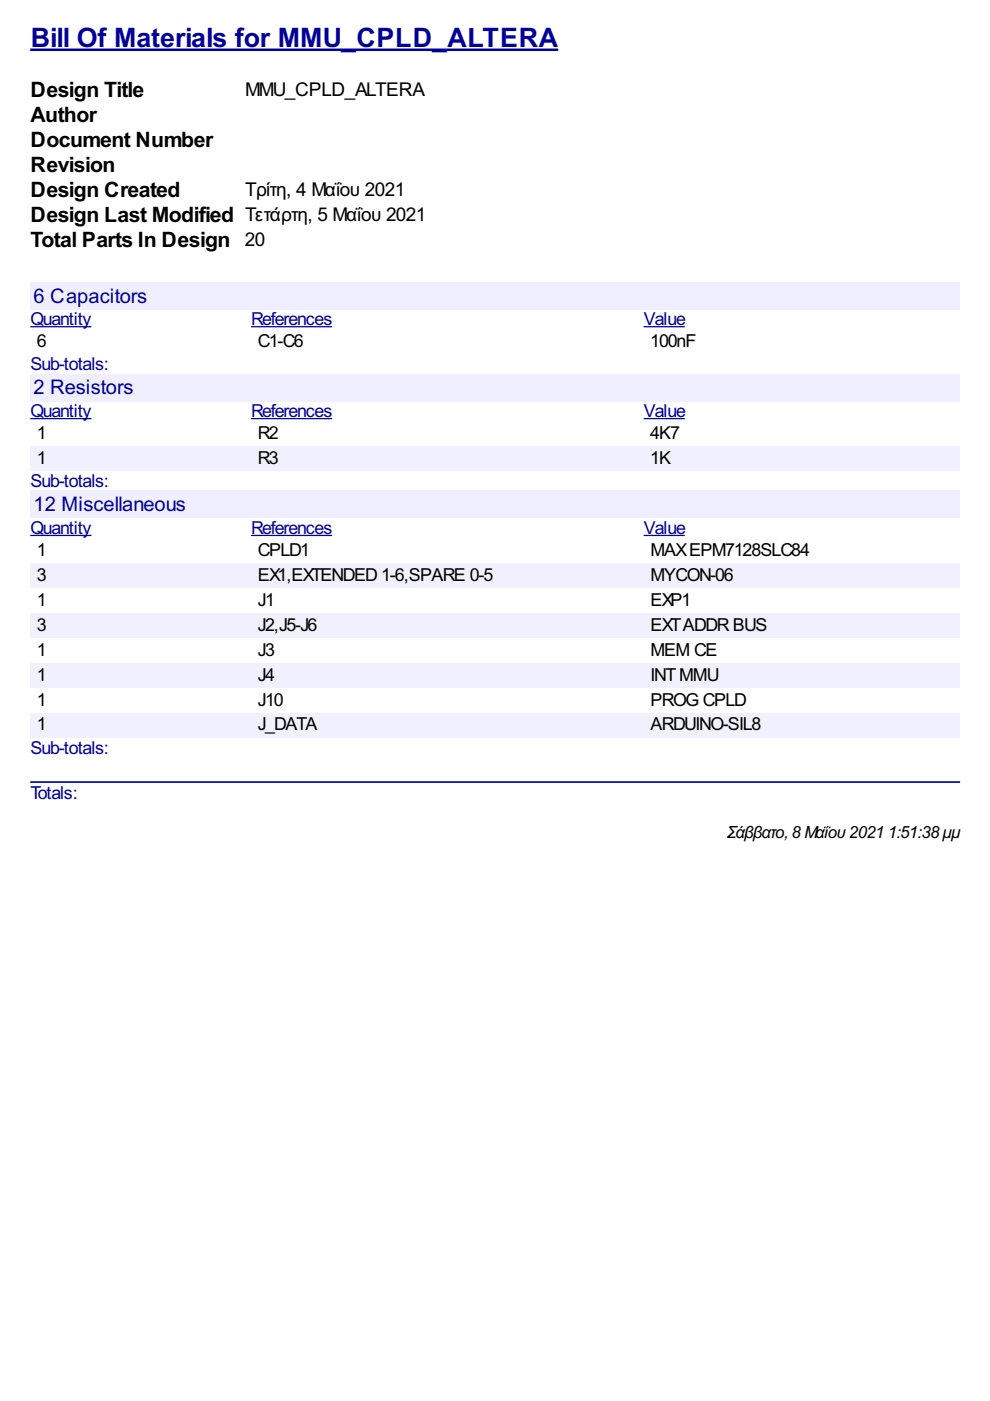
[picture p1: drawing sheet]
<svg xmlns="http://www.w3.org/2000/svg" width="210mm" height="297mm" viewBox="0 0 210 297" stroke-linecap="round" stroke-linejoin="round" font-family="sans-serif">
<defs><g id="words">
<text font-size="6.3" fill="#009" x="6.5" y="10">Bill Of Materials for MMU_CPLD_ALTERA</text>
<g font-size="5">
<text x="6.5" y="20.6">Design Title</text>
<text x="6.5" y="25.9">Author</text>
<text x="6.5" y="31.2">Document Number</text>
<text x="6.5" y="36.5">Revision</text>
<text x="6.5" y="41.8">Design Created</text>
<text x="6.5" y="47.1">Design Last Modified Τετάρτη, 5 Μαΐου 2021</text>
<text x="6.5" y="52.3">Total Parts In Design 20</text>
</g>
<g font-size="4.8" fill="#009">
<text x="7.1" y="64.2">6 Capacitors</text>
<text x="7.1" y="83.6">2 Resistors</text>
<text x="7.1" y="108.4">12 Miscellaneous</text>
</g>
<g font-size="4.5">
<text x="52" y="20.3">MMU_CPLD_ALTERA</text>
<text x="52" y="41.5">Τρίτη, 4 Μαΐου 2021</text>
</g>
<g font-size="4.2" fill="#009">
<text x="6.5" y="69">Quantity</text>
<text x="53.3" y="69">References</text>
<text x="136.5" y="69">Value</text>
<text x="6.5" y="78.5">Sub-totals:</text>
<text x="6.5" y="88.5">Quantity</text>
<text x="53.3" y="88.5">References</text>
<text x="136.5" y="88.5">Value</text>
<text x="6.5" y="103.3">Sub-totals:</text>
<text x="6.5" y="113.3">Quantity</text>
<text x="53.3" y="113.3">References</text>
<text x="136.5" y="113.3">Value</text>
<text x="6.5" y="159.8">Sub-totals:</text>
<text x="6.5" y="169.4">Totals:</text>
</g>
<g font-size="4.2">
<text x="7.8" y="73.6">6</text>
<text x="54.7" y="73.6">C1-C6</text>
<text x="137.9" y="73.6">100nF</text>
<text x="7.8" y="93.1">1</text>
<text x="54.7" y="93.1">R2</text>
<text x="137.9" y="93.1">4K7</text>
<text x="7.8" y="98.4">1</text>
<text x="54.7" y="98.4">R3</text>
<text x="137.9" y="98.4">1K</text>
<text x="7.8" y="117.8">1</text>
<text x="54.7" y="117.8">CPLD1</text>
<text x="137.9" y="117.8">MAXEPM7128SLC84</text>
<text x="7.8" y="123.1">3</text>
<text x="54.7" y="123.1">EX1,EXTENDED1-6,SPARE 0-5</text>
<text x="137.9" y="123.1">MYCON-06</text>
<text x="7.8" y="128.4">1</text>
<text x="54.7" y="128.4">J1</text>
<text x="137.9" y="128.4">EXP1</text>
<text x="7.8" y="133.7">3</text>
<text x="54.7" y="133.7">J2,J5-J6</text>
<text x="137.9" y="133.7">EXTADDR BUS</text>
<text x="7.8" y="139">1</text>
<text x="54.7" y="139">J3</text>
<text x="137.9" y="139">MEM CE</text>
<text x="7.8" y="144.3">1</text>
<text x="7.8" y="149.6">1</text>
<text x="54.7" y="144.3">J4</text>
<text x="54.7" y="149.6">J10</text>
<text x="137.9" y="144.3">INTMMU</text>
<text x="137.9" y="149.6">PROG CPLD</text>
<text x="7.8" y="154.9">1</text>
<text x="54.7" y="154.9">J_DATA</text>
<text x="137.9" y="154.9">ARDUINO-SIL8</text>
</g>
<g font-size="4">
<text x="154.1" y="177.6">Σάββατο,8 Μαΐου2021</text>
<text x="188.2" y="177.6">1:51:38μμ</text>
</g>
</g></defs>
<path d="M6.4 10.6h112" fill="none" stroke="#009" stroke-width=".53"/>
<g fill="#efefff">
<path d="M6.4 59.8h197.2v5.8h-197.2z"/>
<path d="M6.9 60h24.1v4.8h-24.1z"/>
</g>
<path d="M6.4 69.3h13M53.2 69.3h17.2M136.5 69.3h8.7" fill="none" stroke="#009" stroke-width=".26"/>
<g fill="#efefff">
<path d="M6.4 79.3h197.2v5.8h-197.2z"/>
<path d="M6.9 79.6h21.2v4.8h-21.2z"/>
</g>
<path d="M6.4 88.8h13M53.2 88.8h17.2M136.5 88.8h8.7" fill="none" stroke="#009" stroke-width=".26"/>
<g fill="#f0f0fe">
<path d="M6.4 94.6h46.8v5.3h-46.8z"/>
<path d="M7.7 94.7h1.8v4.2h-1.8z"/>
<path d="M53.2 94.6h83.3v5.3h-83.3z"/>
<path d="M54.5 94.7h4.3v4.2h-4.3z"/>
<path d="M136.5 94.6h67.1v5.3h-67.1z"/>
<path d="M137.6 94.7h4.3v4.2h-4.3z"/>
</g>
<g fill="#efefff">
<path d="M6.4 104.1h197.2v5.7h-197.2z"/>
<path d="M6.9 104.2h32.3v4.8h-32.3z"/>
</g>
<path d="M6.4 113.5h13M53.2 113.5h17.2M136.5 113.5h8.7" fill="none" stroke="#009" stroke-width=".26"/>
<g fill="#f0f0fe">
<path d="M6.4 119.3h46.8v5.3h-46.8z"/>
<path d="M7.7 119.6h1.8v4.2h-1.8z"/>
<path d="M53.2 119.3h83.3v5.3h-83.3z"/>
<path d="M54.5 119.6h49.8v4.2h-49.8z"/>
<path d="M136.5 119.3h67.1v5.3h-67.1z"/>
<path d="M137.6 119.6h17.5v4.2h-17.5z"/>
<path d="M6.4 129.9h46.8v5.3h-46.8z"/>
<path d="M7.7 130.1h1.8v4.3h-1.8z"/>
<path d="M53.2 129.9h83.3v5.3h-83.3z"/>
<path d="M54.5 130.1h12.5v4.3h-12.5z"/>
<path d="M136.5 129.9h67.1v5.3h-67.1z"/>
<path d="M137.6 130.1h24.6v4.3h-24.6z"/>
<path d="M6.4 140.5h46.8v5.3h-46.8z"/>
<path d="M7.7 140.7h1.8v4.2h-1.8z"/>
<path d="M53.2 140.5h83.3v5.3h-83.3z"/>
<path d="M54.5 140.7h3.5v4.2h-3.5z"/>
<path d="M136.5 140.5h67.1v5.3h-67.1z"/>
<path d="M137.6 140.7h14.3v4.2h-14.3z"/>
<path d="M6.4 151.1h46.8v5.3h-46.8z"/>
<path d="M7.7 151.3h1.8v4.2h-1.8z"/>
<path d="M53.2 151.1h83.3v5.3h-83.3z"/>
<path d="M54.5 151.3h12.5v4.2h-12.5z"/>
<path d="M136.5 151.1h67.1v5.3h-67.1z"/>
<path d="M137.6 151.3h23.3v4.2h-23.3z"/>
</g>
<path d="M6.6 165.8h196.8" fill="none" stroke="#009" stroke-width=".35"/>
<use href="#words"/>
</svg>
